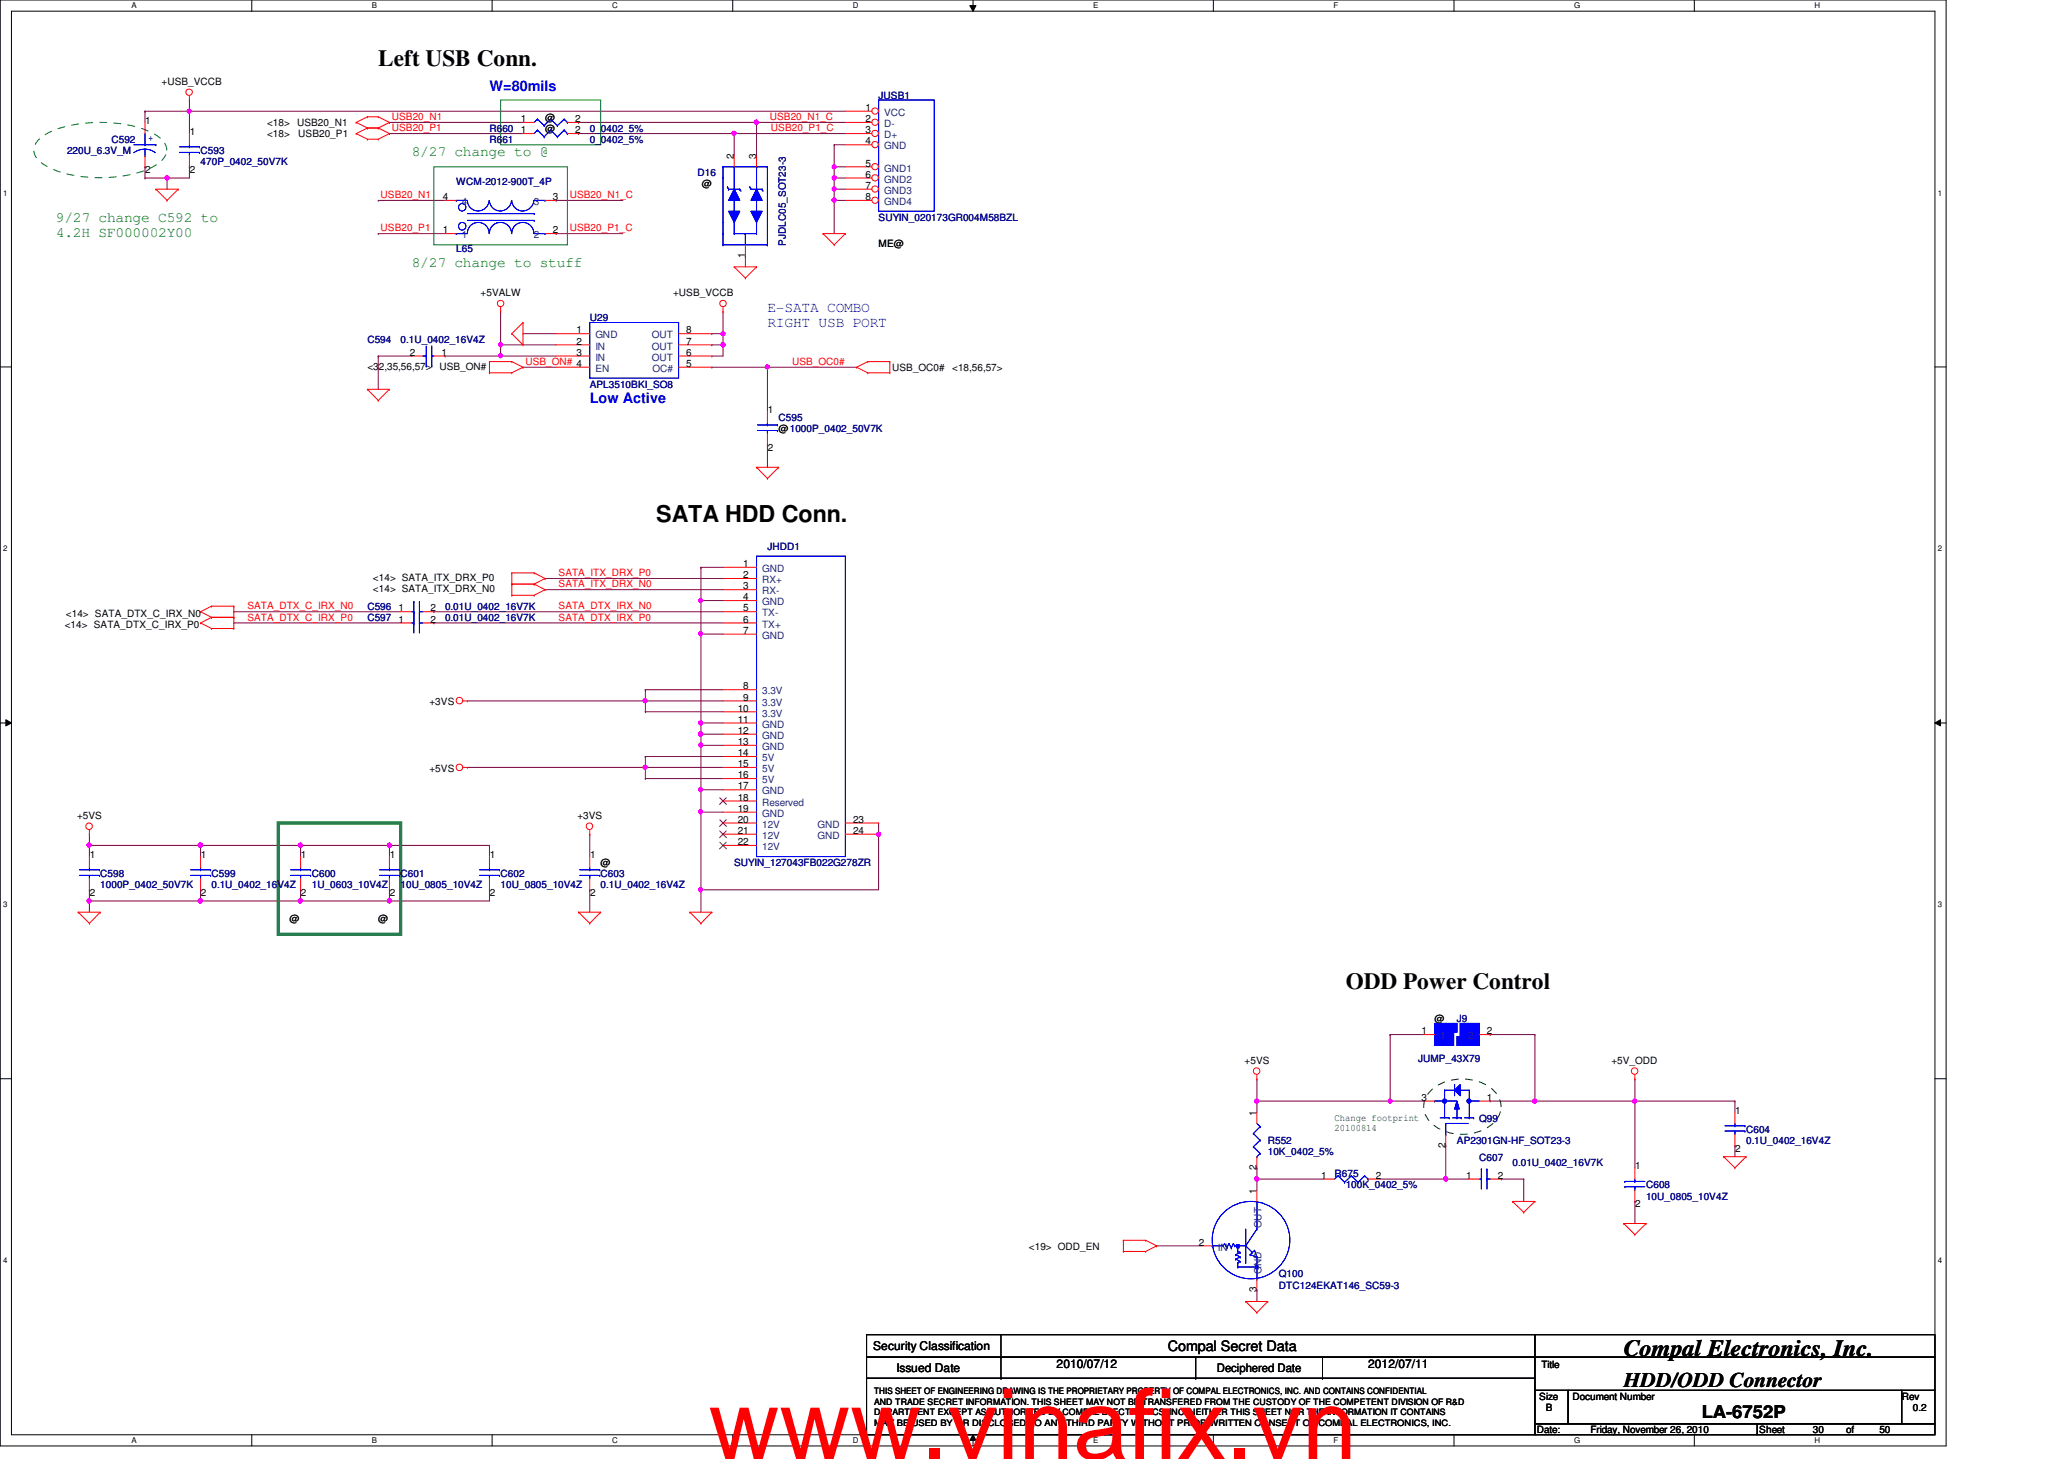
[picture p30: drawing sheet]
<svg xmlns="http://www.w3.org/2000/svg" width="297mm" height="210mm" viewBox="0 0 297 210" stroke-linecap="round" stroke-linejoin="round" font-family="sans-serif">
<defs><g id="words">
<text font-size="14.1" fill="#f00" x="102" y="209.9">www.vinafix.vn</text>
<g font-size="3.3">
<text x="54.4" y="9.5">Left USB Conn.</text>
<text x="94.4" y="75.1">SATA HDD Conn.</text>
<text x="193.7" y="142.3">ODD Power Control</text>
<text x="233.7" y="195.1">Compal Electronics, Inc.</text>
</g>
<text font-size="3" x="233.7" y="199.6">HDD/ODD Connector</text>
<text font-size="2.5" x="244.9" y="204">LA-6752P</text>
<g font-size="2.1" fill="#00f">
<text x="70.4" y="13.1">W=80mils</text>
<text x="110.4" y="44.8">E-SATA COMBO</text>
<text x="110.4" y="47">RIGHT USB PORT</text>
<text x="84.9" y="57.9">Low Active</text>
</g>
<g font-size="2.1" fill="#008000">
<text x="59.3" y="22.4">8/27 change to @</text>
<text x="8" y="32">9/27 change C592 to</text>
<text x="8" y="34.2">4.2H SF000002Y00</text>
<text x="59.3" y="38.4">8/27 change to stuff</text>
</g>
<text font-size="2.1" x="168.1" y="194.4">Compal Secret Data</text>
<g font-size="1.7">
<text x="125.7" y="194.3">Security Classification</text>
<text x="129" y="197.3">Issued Date</text>
<text x="152.1" y="196.8">2010/07/12</text>
<text x="175.1" y="197.4">Deciphered Date</text>
<text x="196.9" y="196.8">2012/07/11</text>
</g>
<g font-size="1.4">
<text x="20.9" y="17.8">1</text>
<text x="23.2" y="12.2">+USB_VCCB</text>
<text x="75" y="17.6">1</text>
<text x="78.4" y="17.4">@</text>
<text x="82.8" y="17.6">2</text>
<text x="124.5" y="16">1</text>
<text x="124.5" y="17.6">2</text>
<text x="27.3" y="19.4">1</text>
<text x="38.4" y="19.8">&lt;18&gt;</text>
<text x="38.4" y="18.2">&lt;18&gt;</text>
<text x="42.8" y="18.2">USB20_N1</text>
<text x="42.9" y="19.8">USB20_P1</text>
<text x="75" y="19.2">1</text>
<text x="78.4" y="19">@</text>
<text x="82.8" y="19.2">2</text>
<text x="105.6" y="22.9" transform="rotate(-90 105.6 22.9)">2</text>
<text x="108.8" y="22.9" transform="rotate(-90 108.8 22.9)">3</text>
<text x="124.5" y="19.2">3</text>
<text x="124.5" y="20.8">4</text>
<text x="124.5" y="24">5</text>
<text x="20.9" y="24.8">2</text>
<text x="27.3" y="24.8">2</text>
<text x="63.8" y="28.8">4</text>
<text x="79.5" y="28.8">3</text>
<text x="101" y="27">@</text>
<text x="124.5" y="25.6">6</text>
<text x="124.5" y="27.2">7</text>
<text x="124.5" y="28.8">8</text>
<text x="63.8" y="33.6">1</text>
<text x="79.5" y="33.6">2</text>
<text x="126.4" y="35.6">ME@</text>
<text x="107.2" y="37.1" transform="rotate(-90 107.2 37.1)">1</text>
<text x="69.2" y="42.6">+5VALW</text>
<text x="83" y="48">1</text>
<text x="96.9" y="42.6">+USB_VCCB</text>
<text x="98.8" y="48">8</text>
<text x="52.9" y="53.2">&lt;32,35,56,57&gt;</text>
<text x="59" y="51.2">2</text>
<text x="63.2" y="53.2">USB_ON#</text>
<text x="63.5" y="51.2">1</text>
<text x="83" y="49.6">2</text>
<text x="83" y="51.2">3</text>
<text x="98.8" y="52.8">5</text>
<text x="98.8" y="51.2">6</text>
<text x="98.8" y="49.6">7</text>
<text x="128.4" y="53.4">USB_OC0#</text>
<text x="137" y="53.4">&lt;18,56,57&gt;</text>
<text x="110.5" y="59.4">1</text>
<text x="110.5" y="64.9">2</text>
<text x="112.1" y="62.2">@1000P_0402_50V7K</text>
<text x="53.7" y="83.6">&lt;14&gt; SATA_ITX_DRX_P0</text>
<text x="107" y="81.6">1</text>
<text x="107" y="83.2">2</text>
<text x="9.5" y="88.7">&lt;14&gt; SATA_DTX_C_IRX_N0</text>
<text x="53.7" y="85.2">&lt;14&gt; SATA_ITX_DRX_N0</text>
<text x="57.4" y="89.6">1</text>
<text x="57.4" y="88">1</text>
<text x="62" y="89.6">2</text>
<text x="62" y="88">2</text>
<text x="107" y="84.8">3</text>
<text x="107" y="86.4">4</text>
<text x="107" y="88">5</text>
<text x="107" y="89.6">6</text>
<text x="9.3" y="90.3">&lt;14&gt; SATA_DTX_C_IRX_P0</text>
<text x="107" y="91.2">7</text>
<text x="61.8" y="101.4">+3VS</text>
<text x="107" y="99.2">8</text>
<text x="107" y="100.8">9</text>
<text x="106.2" y="102.4">10</text>
<text x="106.2" y="104">11</text>
<text x="106.2" y="105.6">12</text>
<text x="106.2" y="107.2">13</text>
<text x="61.8" y="111">+5VS</text>
<text x="106.2" y="108.8">14</text>
<text x="106.2" y="110.4">15</text>
<text x="106.2" y="112">16</text>
<text x="106.2" y="113.6">17</text>
<text x="11.1" y="117.9">+5VS</text>
<text x="83.1" y="117.9">+3VS</text>
<text x="106.2" y="115.2">18</text>
<text x="106.2" y="116.8">19</text>
<text x="106.2" y="118.4">20</text>
<text x="106.2" y="120">21</text>
<text x="122.8" y="118.4">23</text>
<text x="122.8" y="120">24</text>
<text x="12.9" y="123.4">1</text>
<text x="28.9" y="123.4">1</text>
<text x="43.3" y="123.4">1</text>
<text x="56.1" y="123.4">1</text>
<text x="70.5" y="123.4">1</text>
<text x="84.9" y="123.4">1</text>
<text x="86.4" y="124.6">@</text>
<text x="106.2" y="121.6">22</text>
<text x="12.9" y="128.9">2</text>
<text x="28.9" y="128.9">2</text>
<text x="43.3" y="128.9">2</text>
<text x="56.1" y="128.9">2</text>
<text x="70.5" y="128.9">2</text>
<text x="84.9" y="128.9">2</text>
<text x="41.7" y="132.6">@</text>
<text x="54.4" y="132.6">@</text>
<text x="204.6" y="148.8">1</text>
<text x="206.5" y="147">@</text>
<text x="214" y="148.8">2</text>
<text x="179.1" y="153.1">+5VS</text>
<text x="231.9" y="153.1">+5V_ODD</text>
<text x="180.8" y="160.5" transform="rotate(-90 180.8 160.5)">1</text>
<text x="204.6" y="158.4">3</text>
<text x="214" y="158.4">1</text>
<text x="249.7" y="160.2">1</text>
<text x="208" y="165.1" transform="rotate(-90 208 165.1)">2</text>
<text x="249.7" y="165.7">2</text>
<text x="180.8" y="171.7" transform="rotate(-90 180.8 171.7)">1</text>
<text x="180.8" y="168.3" transform="rotate(-90 180.8 168.3)">2</text>
<text x="190.2" y="169.6">1</text>
<text x="198" y="169.6">2</text>
<text x="211" y="169.6">1</text>
<text x="215.6" y="169.6">2</text>
<text x="235.3" y="168.2">1</text>
<text x="235.3" y="173.7">2</text>
<text x="148.1" y="179.8">&lt;19&gt; ODD_EN</text>
<text x="172.5" y="179.2">2</text>
<text x="180.8" y="185.9" transform="rotate(-90 180.8 185.9)">3</text>
<text x="221.8" y="196.8">Title</text>
<text x="221.5" y="201.4">Size</text>
<text x="222.5" y="203">B</text>
<text x="226.3" y="201.4">Document Number</text>
<text x="273.7" y="201.4">Rev</text>
<text x="275.3" y="203">0.2</text>
<text x="221.2" y="206.2">Date:</text>
<text x="228.9" y="206.2">Friday, November 26, 2010</text>
<text x="253.2" y="206.2">Sheet</text>
<text x="260.9" y="206.2">30</text>
<text x="265.7" y="206.2">of</text>
<text x="270.5" y="206.2">50</text>
</g>
<g font-size="1.4" fill="#f00">
<text x="56.4" y="17.3">USB20_N1</text>
<text x="110.8" y="17.3">USB20_N1_C</text>
<text x="56.4" y="18.9">USB20_P1</text>
<text x="111" y="18.9">USB20_P1_C</text>
<text x="54.8" y="28.5">USB20_N1</text>
<text x="82" y="28.5">USB20_N1_C</text>
<text x="54.8" y="33.3">USB20_P1</text>
<text x="82" y="33.3">USB20_P1_C</text>
<text x="75.6" y="52.5">USB_ON# 4</text>
<text x="114" y="52.5">USB_OC0#</text>
<text x="80.4" y="82.9">SATA_ITX_DRX_P0</text>
<text x="35.6" y="89.3">SATA_DTX_C_IRX_P0</text>
<text x="35.6" y="87.7">SATA_DTX_C_IRX_N0</text>
<text x="80.4" y="84.5">SATA_ITX_DRX_N0</text>
<text x="80.4" y="87.7">SATA_DTX_IRX_N0</text>
<text x="80.4" y="89.3">SATA_DTX_IRX_P0</text>
</g>
<g font-size="1.4" fill="#000080">
<text x="126.4" y="14.2">JUSB1</text>
<text x="9.6" y="22.2">220U_6.3V_M</text>
<text x="16" y="20.6">C592</text>
<text x="28.9" y="22.2">C593</text>
<text x="28.9" y="23.7">470P_0402_50V7K</text>
<text x="70.4" y="20.6">R661</text>
<text x="70.4" y="19">R660</text>
<text x="84.9" y="20.6">0_0402_5%</text>
<text x="84.9" y="19">0_0402_5%</text>
<text x="65.7" y="26.6">WCM-2012-900T_4P</text>
<text x="100.4" y="25.4">D16</text>
<text x="113.1" y="35.4" transform="rotate(-90 113.1 35.4)">PJDLC05_SOT23-3</text>
<text x="126.4" y="31.7">SUYIN_020173GR004M58BZL</text>
<text x="65.7" y="36.2">L65</text>
<text x="84.9" y="46.2">U29</text>
<text x="52.9" y="49.4">C594</text>
<text x="57.7" y="49.4">0.1U_0402_16V4Z</text>
<text x="84.9" y="55.8">APL3510BKI_SO8</text>
<text x="112.1" y="60.6">C595</text>
<text x="110.4" y="79.1">JHDD1</text>
<text x="52.9" y="89.4">C597</text>
<text x="52.9" y="87.8">C596</text>
<text x="64" y="89.4">0.01U_0402_16V7K</text>
<text x="64" y="87.8">0.01U_0402_16V7K</text>
<text x="105.7" y="124.6">SUYIN_127043FB022G278ZR</text>
<text x="14.4" y="126.2">C598</text>
<text x="14.4" y="127.8">1000P_0402_50V7K</text>
<text x="30.4" y="126.2">C599</text>
<text x="30.4" y="127.8">0.1U_0402_16V4Z</text>
<text x="44.9" y="126.2">C600</text>
<text x="44.9" y="127.8">1U_0603_10V4Z</text>
<text x="57.7" y="126.2">C601</text>
<text x="57.7" y="127.8">10U_0805_10V4Z</text>
<text x="72" y="126.2">C602</text>
<text x="72" y="127.8">10U_0805_10V4Z</text>
<text x="86.4" y="126.2">C603</text>
<text x="86.4" y="127.8">0.1U_0402_16V4Z</text>
<text x="209.7" y="147">J9</text>
<text x="204.1" y="152.7">JUMP_43X79</text>
<text x="212.9" y="161.4">Q99</text>
<text x="182.5" y="164.6">R552</text>
<text x="182.5" y="166.2">10K_0402_5%</text>
<text x="209.7" y="164.6">AP2301GN-HF_SOT23-3</text>
<text x="212.9" y="167">C607</text>
<text x="217.7" y="167.8">0.01U_0402_16V7K</text>
<text x="251.3" y="163">C604</text>
<text x="251.3" y="164.6">0.1U_0402_16V4Z</text>
<text x="192.1" y="169.4">R675</text>
<text x="193.7" y="171">100K_0402_5%</text>
<text x="236.9" y="171">C608</text>
<text x="236.9" y="172.6">10U_0805_10V4Z</text>
<text x="184.1" y="183.8">Q100</text>
<text x="184.1" y="185.4">DTC124EKAT146_SC59-3</text>
</g>
<g font-size="1.4" fill="#004080">
<text x="127.3" y="16.7">VCC</text>
<text x="127.3" y="18.3">D-</text>
<text x="127.3" y="19.9">D+</text>
<text x="127.3" y="21.5">GND</text>
<text x="66.5" y="29.5">4</text>
<text x="76.8" y="29.5">3</text>
<text x="127.3" y="24.7">GND1</text>
<text x="127.3" y="26.3">GND2</text>
<text x="127.3" y="27.9">GND3</text>
<text x="127.3" y="29.5">GND4</text>
<text x="66.5" y="34.3">1</text>
<text x="76.8" y="34.3">2</text>
<text x="85.7" y="48.7">GND</text>
<text x="85.7" y="50.3">IN</text>
<text x="85.7" y="51.9">IN</text>
<text x="85.7" y="53.5">EN</text>
<text x="93.8" y="51.9">OUT</text>
<text x="93.8" y="48.7">OUT</text>
<text x="93.8" y="50.3">OUT</text>
<text x="93.9" y="53.5">OC#</text>
<text x="109.7" y="82.3">GND</text>
<text x="109.7" y="83.9">RX+</text>
<text x="109.7" y="85.5">RX-</text>
<text x="109.7" y="87.1">GND</text>
<text x="109.7" y="88.7">TX-</text>
<text x="109.7" y="90.3">TX+</text>
<text x="109.7" y="91.9">GND</text>
<text x="109.7" y="99.9">3.3V</text>
<text x="109.7" y="101.5">3.3V</text>
<text x="109.7" y="103.1">3.3V</text>
<text x="109.7" y="104.7">GND</text>
<text x="109.7" y="106.3">GND</text>
<text x="109.7" y="107.9">GND</text>
<text x="109.7" y="109.5">5V</text>
<text x="109.7" y="111.1">5V</text>
<text x="109.7" y="112.7">5V</text>
<text x="109.7" y="114.3">GND</text>
<text x="109.7" y="115.9">Reserved</text>
<text x="109.7" y="117.5">GND</text>
<text x="109.7" y="119.1">12V</text>
<text x="117.6" y="119.1">GND</text>
<text x="109.7" y="120.7">12V</text>
<text x="109.7" y="122.3">12V</text>
<text x="117.6" y="120.7">GND</text>
<text x="207.3" y="149.5">1</text>
<text x="211.3" y="149.5">2</text>
<text x="175.3" y="179.9">IN</text>
<text x="181.6" y="176.7" transform="rotate(-90 181.6 176.7)">OUT</text>
<text x="181.6" y="183.2" transform="rotate(-90 181.6 183.2)">GND</text>
</g>
<text font-size="1.4" fill="#00f" x="21.3" y="20.2">+</text>
<g font-size="1.4" fill="#004000">
<text x="192.1" y="161.2">Change footprint</text>
<text x="192.1" y="162.8">20100814</text>
</g>
<g font-size="1.3">
<text x="125.8" y="203.6">DEPARTMENT EXCEPT AS AUTHORIZED BY COMPAL ELECTRONICS, INC. NEITHER THIS SHEET NOR THE INFORMATION IT CONTAINS</text>
<text x="125.8" y="200.6">THIS SHEET OF ENGINEERING DRAWING IS THE PROPRIETARY PROPERTY OF COMPAL ELECTRONICS, INC. AND CONTAINS CONFIDENTIAL</text>
<text x="125.8" y="202.1">AND TRADE SECRET INFORMATION. THIS SHEET MAY NOT BE TRANSFERED FROM THE CUSTODY OF THE COMPETENT DIVISION OF R&amp;D</text>
<text x="125.8" y="205.1">MAY BE USED BY OR DISCLOSED TO ANY THIRD PARTY WITHOUT PRIOR WRITTEN CONSENT OF COMPAL ELECTRONICS, INC.</text>
</g>
<g font-size="1.1">
<text x="18.9" y="1.1">A</text>
<text x="53.5" y="1.1">B</text>
<text x="88.1" y="1.1">C</text>
<text x="122.7" y="1.1">D</text>
<text x="157.3" y="1.1">E</text>
<text x="191.9" y="1.1">F</text>
<text x="226.5" y="1.1">G</text>
<text x="261.1" y="1.1">H</text>
<text x=".5" y="28.2">1</text>
<text x="278.9" y="28.2">1</text>
<text x=".5" y="79.3">2</text>
<text x="278.9" y="79.3">2</text>
<text x=".5" y="130.6">3</text>
<text x="278.9" y="130.6">3</text>
<text x=".5" y="181.7">4</text>
<text x="278.9" y="181.7">4</text>
<text x="18.9" y="207.6">A</text>
<text x="53.5" y="207.6">B</text>
<text x="88.1" y="207.6">C</text>
<text x="122.7" y="207.6">D</text>
<text x="157.3" y="207.6">E</text>
<text x="191.9" y="207.6">F</text>
<text x="226.5" y="207.6">G</text>
<text x="261.1" y="207.6">H</text>
</g>
</g></defs>
<path d="M0 0h280.1v208h-280.1zM1.6 1.6h276.9v204.8h-276.9z" fill="none" stroke="#000" stroke-width=".14"/>
<g fill="#fff">
<path d="M18.9 .2h.7v1.2h-.7z"/>
<path d="M18.9 206.6h.7v1.2h-.7z"/>
</g>
<path d="M36.2 0v1.6M36.2 206.4v1.6" fill="none" stroke="#000" stroke-width=".14"/>
<g fill="#fff">
<path d="M53.5 .2h.7v1.2h-.7z"/>
<path d="M53.5 206.6h.7v1.2h-.7z"/>
</g>
<path d="M70.8 0v1.6M70.8 206.4v1.6" fill="none" stroke="#000" stroke-width=".14"/>
<g fill="#fff">
<path d="M88.1 .2h.8v1.2h-.8z"/>
<path d="M88.1 206.6h.8v1.2h-.8z"/>
</g>
<path d="M105.4 0v1.6M105.4 206.4v1.6" fill="none" stroke="#000" stroke-width=".14"/>
<g fill="#fff">
<path d="M122.7 .2h.8v1.2h-.8z"/>
<path d="M122.7 206.6h.8v1.2h-.8z"/>
</g>
<path d="M139.6 .8h.9l-.5 .8zM140 0v1.6M140 206.4l.5 .8h-.9zM140 206.4v1.6" fill="none" stroke="#000" stroke-width=".14"/>
<path d="M139.6 .8h.9l-.5 .8zM140 206.4l.5 .8h-.9z" fill="#000"/>
<g fill="#fff">
<path d="M157.3 .2h.7v1.2h-.7z"/>
<path d="M157.3 206.6h.7v1.2h-.7z"/>
</g>
<path d="M174.6 0v1.6M174.6 206.4v1.6" fill="none" stroke="#000" stroke-width=".14"/>
<g fill="#fff">
<path d="M191.9 .2h.6v1.2h-.6z"/>
<path d="M191.9 206.6h.6v1.2h-.6z"/>
</g>
<path d="M209.2 0v1.6M209.2 206.4v1.6" fill="none" stroke="#000" stroke-width=".14"/>
<g fill="#fff">
<path d="M226.5 .2h.8v1.2h-.8z"/>
<path d="M226.5 206.6h.8v1.2h-.8z"/>
</g>
<path d="M243.8 0v1.6M243.8 206.4v1.6" fill="none" stroke="#000" stroke-width=".14"/>
<g fill="#fff">
<path d="M261.1 .2h.8v1.2h-.8z"/>
<path d="M261.1 206.6h.8v1.2h-.8z"/>
<path d="M.5 27.2h.6v1.2h-.6z"/>
<path d="M278.9 27.2h.6v1.2h-.6z"/>
<path d="M.5 78.4h.6v1.1h-.6z"/>
<path d="M278.9 78.4h.6v1.1h-.6z"/>
</g>
<path d="M0 52.8h1.6M278.5 52.8h1.6" fill="none" stroke="#000" stroke-width=".14"/>
<g fill="#fff">
<path d="M.5 129.6h.6v1.2h-.6z"/>
<path d="M278.9 129.6h.6v1.2h-.6z"/>
</g>
<path d="M0 104h1.6M.8 103.5l.8 .5-.8 .4zM278.5 104l.8-.5v.9zM278.5 104h1.6" fill="none" stroke="#000" stroke-width=".14"/>
<path d="M.8 103.5l.8 .5-.8 .4zM278.5 104l.8-.5v.9z" fill="#000"/>
<g fill="#fff">
<path d="M.5 180.8h.6v1.1h-.6z"/>
<path d="M278.9 180.8h.6v1.1h-.6z"/>
</g>
<path d="M0 155.2h1.6M278.5 155.2h1.6" fill="none" stroke="#000" stroke-width=".14"/>
<path d="M33.7 89.6h.1M33.7 89.6h24M78.4 84.8h.1M78.4 84.8h25.7M12.9 120h.1M12.9 120v1.6M28.9 128h.1M28.9 128v1.6M43.3 129.6h.1M43.3 129.6h12.7" fill="none" stroke="#800040" stroke-width=".14"/>
<circle cx="56" cy="129.6" r=".31" fill="#f0f"/>
<circle cx="56" cy="129.6" r=".31" fill="none" stroke="#f0f" stroke-width=".14"/>
<circle cx="43.2" cy="129.6" r=".31" fill="#f0f"/>
<circle cx="43.2" cy="129.6" r=".31" fill="none" stroke="#f0f" stroke-width=".14"/>
<g fill="none" stroke="#800040" stroke-width=".14">
<path d="M33.7 88h.1M33.7 88h24M62.4 88h.1M62.4 89.6h.1M62.4 88h41.7M62.4 89.6h41.7M78.4 83.2h.1M78.4 83.2h25.7M100.9 81.6h.1M100.9 81.6v4.8M12.9 129.6h.1M12.9 129.6v1.6"/>
<path d="M28.9 121.6h.1M28.9 121.6v1.6M28.9 121.6h14.4M84.9 128h.1M84.9 120h.1M84.9 120v3.2M84.9 128v3.2"/>
</g>
<circle cx="28.8" cy="121.6" r=".31" fill="#f0f"/>
<circle cx="28.8" cy="121.6" r=".31" fill="none" stroke="#f0f" stroke-width=".14"/>
<path d="M100.9 81.6h.1M100.9 81.6h3.2M12.9 121.6h.1M12.9 128h.1M12.9 121.6v1.6M12.9 128v1.6M43.3 121.6h.1M43.3 121.6v1.6M43.3 121.6h12.7M56 128h.1M56 128v1.6" fill="none" stroke="#800040" stroke-width=".14"/>
<circle cx="56" cy="121.6" r=".31" fill="#f0f"/>
<circle cx="56" cy="121.6" r=".31" fill="none" stroke="#f0f" stroke-width=".14"/>
<circle cx="43.2" cy="121.6" r=".31" fill="#f0f"/>
<circle cx="43.2" cy="121.6" r=".31" fill="none" stroke="#f0f" stroke-width=".14"/>
<g fill="none" stroke="#800040" stroke-width=".14">
<path d="M100.9 86.4h.1M100.9 86.4h3.2M28.9 129.6h.1M43.3 128h.1M43.3 128v1.6h-14.4M56 121.6h.1M56 129.6h.1M56 121.6v1.6M56 121.6h14.4M70.4 128h.1M70.4 128v1.6h-14.4M100.9 128h.1"/>
<path d="M100.9 128v3.2"/>
</g>
<circle cx="28.8" cy="129.6" r=".31" fill="#f0f"/>
<circle cx="28.8" cy="129.6" r=".31" fill="none" stroke="#f0f" stroke-width=".14"/>
<path d="M12.9 129.6h.1M12.9 129.6h16" fill="none" stroke="#800040" stroke-width=".14"/>
<circle cx="28.8" cy="129.6" r=".31" fill="#f0f"/>
<circle cx="28.8" cy="129.6" r=".31" fill="none" stroke="#f0f" stroke-width=".14"/>
<circle cx="12.8" cy="129.6" r=".31" fill="#f0f"/>
<circle cx="12.8" cy="129.6" r=".31" fill="none" stroke="#f0f" stroke-width=".14"/>
<path d="M12.9 121.6h.1M12.9 121.6h16M70.4 121.6h.1M70.4 121.6v1.6" fill="none" stroke="#800040" stroke-width=".14"/>
<circle cx="28.8" cy="121.6" r=".31" fill="#f0f"/>
<circle cx="28.8" cy="121.6" r=".31" fill="none" stroke="#f0f" stroke-width=".14"/>
<circle cx="12.8" cy="121.6" r=".31" fill="#f0f"/>
<circle cx="12.8" cy="121.6" r=".31" fill="none" stroke="#f0f" stroke-width=".14"/>
<path d="M208.1 169.6h.1M208.1 169.6h3.2" fill="none" stroke="#800040" stroke-width=".14"/>
<circle cx="208.1" cy="169.6" r=".31" fill="#f0f"/>
<circle cx="208.1" cy="169.6" r=".31" fill="none" stroke="#f0f" stroke-width=".14"/>
<path d="M220.9 158.4h.1M220.9 158.4h14.4M235.3 155.2h.1M235.3 158.4h.1M235.3 155.2v12.8M216.1 169.6h.1M216.1 169.6h3.2M219.3 169.6h.1M219.3 169.6v3.2M249.7 164.8h.1M249.7 164.8v1.6" fill="none" stroke="#800040" stroke-width=".14"/>
<circle cx="220.9" cy="158.4" r=".3" fill="#f0f"/>
<circle cx="220.9" cy="158.4" r=".3" fill="none" stroke="#f0f" stroke-width=".14"/>
<path d="M180.9 158.4h.1M180.9 158.4v1.6M200.1 158.4h.1M200.1 158.4h4.8" fill="none" stroke="#800040" stroke-width=".14"/>
<circle cx="200.1" cy="158.4" r=".3" fill="#f0f"/>
<circle cx="200.1" cy="158.4" r=".3" fill="none" stroke="#f0f" stroke-width=".14"/>
<path d="M180.9 155.2h.1M180.9 155.2v3.2M235.3 158.4h.1M235.3 158.4h14.4M166.5 179.2h.1M166.5 179.2h6.4M208.1 164.8h.1M208.1 164.8v4.8M180.9 185.6h.1M180.9 185.6v1.6" fill="none" stroke="#800040" stroke-width=".14"/>
<circle cx="235.2" cy="158.4" r=".3" fill="#f0f"/>
<circle cx="235.2" cy="158.4" r=".3" fill="none" stroke="#f0f" stroke-width=".14"/>
<path d="M180.9 169.6h.1M180.9 169.6v1.6" fill="none" stroke="#800040" stroke-width=".14"/>
<circle cx="180.8" cy="169.6" r=".31" fill="#f0f"/>
<circle cx="180.8" cy="169.6" r=".31" fill="none" stroke="#f0f" stroke-width=".14"/>
<g fill="none" stroke="#800040" stroke-width=".14">
<path d="M180.9 158.4h.1M200.1 148.8h.1M200.1 148.8h4.8M200.1 148.8v9.6h-19.2M214.5 148.8h.1M214.5 158.4h.1M214.5 148.8h6.4M220.9 148.8h.1M220.9 148.8v9.6h-6.4M249.7 158.4h.1M249.7 158.4v1.6M235.3 172.8h.1"/>
<path d="M235.3 172.8v3.2"/>
</g>
<circle cx="180.8" cy="158.4" r=".3" fill="#f0f"/>
<circle cx="180.8" cy="158.4" r=".3" fill="none" stroke="#f0f" stroke-width=".14"/>
<path d="M100.9 91.2h.1M100.9 91.2h3.2M100.9 91.2v12.8" fill="none" stroke="#800040" stroke-width=".14"/>
<circle cx="100.8" cy="91.2" r=".3" fill="#f0f"/>
<circle cx="100.8" cy="91.2" r=".3" fill="none" stroke="#f0f" stroke-width=".14"/>
<path d="M126.4 120h.1M126.4 120v8" fill="none" stroke="#800040" stroke-width=".14"/>
<circle cx="126.4" cy="120" r=".3" fill="#f0f"/>
<circle cx="126.4" cy="120" r=".3" fill="none" stroke="#f0f" stroke-width=".14"/>
<path d="M100.9 128h.1M100.9 128h25.5" fill="none" stroke="#800040" stroke-width=".14"/>
<circle cx="100.8" cy="128" r=".3" fill="#f0f"/>
<circle cx="100.8" cy="128" r=".3" fill="none" stroke="#f0f" stroke-width=".14"/>
<path d="M92.9 108.8h.1M92.9 108.8v1.6M100.9 104h.1M100.9 105.6h.1M100.9 104h3.2M100.9 105.6v1.6" fill="none" stroke="#800040" stroke-width=".14"/>
<circle cx="100.8" cy="105.6" r=".31" fill="#f0f"/>
<circle cx="100.8" cy="105.6" r=".31" fill="none" stroke="#f0f" stroke-width=".14"/>
<path d="M100.9 116.8h.1M100.9 113.6h.1M100.9 116.8h3.2M100.9 113.6v3.2" fill="none" stroke="#800040" stroke-width=".14"/>
<circle cx="100.8" cy="113.6" r=".31" fill="#f0f"/>
<circle cx="100.8" cy="113.6" r=".31" fill="none" stroke="#f0f" stroke-width=".14"/>
<path d="M92.9 99.2h.1M92.9 99.2v1.6M92.9 99.2h11.2M92.9 108.8h.1M92.9 108.8h11.2M100.9 113.6h.1M100.9 107.2h.1M100.9 104h.1M100.9 113.6h3.2M100.9 104v1.6M100.9 107.2v6.4" fill="none" stroke="#800040" stroke-width=".14"/>
<circle cx="100.8" cy="105.6" r=".31" fill="#f0f"/>
<circle cx="100.8" cy="105.6" r=".31" fill="none" stroke="#f0f" stroke-width=".14"/>
<circle cx="100.8" cy="104" r=".3" fill="#f0f"/>
<circle cx="100.8" cy="104" r=".3" fill="none" stroke="#f0f" stroke-width=".14"/>
<path d="M100.9 105.6h.1M100.9 107.2h.1M100.9 105.6h3.2M100.9 107.2h3.2" fill="none" stroke="#800040" stroke-width=".14"/>
<circle cx="100.8" cy="107.2" r=".3" fill="#f0f"/>
<circle cx="100.8" cy="107.2" r=".3" fill="none" stroke="#f0f" stroke-width=".14"/>
<path d="M92.9 110.4h.1M92.9 102.4h.1M92.9 110.4v1.6M92.9 102.4h11.2M92.9 110.4h11.2" fill="none" stroke="#800040" stroke-width=".14"/>
<circle cx="92.8" cy="110.4" r=".3" fill="#f0f"/>
<circle cx="92.8" cy="110.4" r=".3" fill="none" stroke="#f0f" stroke-width=".14"/>
<path d="M92.9 100.8h.1M92.9 100.8h11.2" fill="none" stroke="#800040" stroke-width=".14"/>
<circle cx="92.8" cy="100.8" r=".3" fill="#f0f"/>
<circle cx="92.8" cy="100.8" r=".3" fill="none" stroke="#f0f" stroke-width=".14"/>
<path d="M92.9 100.8h.1M92.9 112h.1M92.9 100.8v1.6M92.9 112h11.2M100.9 116.8h.1M100.9 116.8v11.2" fill="none" stroke="#800040" stroke-width=".14"/>
<circle cx="100.8" cy="116.8" r=".3" fill="#f0f"/>
<circle cx="100.8" cy="116.8" r=".3" fill="none" stroke="#f0f" stroke-width=".14"/>
<path d="M100.9 86.4h.1M100.9 86.4v4.8" fill="none" stroke="#800040" stroke-width=".14"/>
<circle cx="100.8" cy="86.4" r=".3" fill="#f0f"/>
<circle cx="100.8" cy="86.4" r=".3" fill="none" stroke="#f0f" stroke-width=".14"/>
<path d="M20.9 16h.1M20.9 16v1.6M27.3 24h.1M27.3 24v1.6M120.1 24h.1M120.1 24h1.6M126.4 118.4h.1M126.4 118.4v1.6" fill="none" stroke="#800040" stroke-width=".14"/>
<circle cx="120.1" cy="24" r=".3" fill="#f0f"/>
<circle cx="120.1" cy="24" r=".3" fill="none" stroke="#f0f" stroke-width=".14"/>
<path d="M27.3 16h.1M27.3 14.4h.1M27.3 14.4v4.8M27.3 16h94.4M24 25.6h.1M24 25.6h3.3M120.1 24h.1M120.1 20.8v3.2" fill="none" stroke="#800040" stroke-width=".14"/>
<circle cx="27.2" cy="16" r=".3" fill="#f0f"/>
<circle cx="27.2" cy="16" r=".3" fill="none" stroke="#f0f" stroke-width=".14"/>
<path d="M120.1 27.2h.1M120.1 28.8h.1M120.1 27.2h1.6M120.1 28.8h1.6M120.1 28.8v4.8" fill="none" stroke="#800040" stroke-width=".14"/>
<circle cx="120.1" cy="28.8" r=".3" fill="#f0f"/>
<circle cx="120.1" cy="28.8" r=".3" fill="none" stroke="#f0f" stroke-width=".14"/>
<path d="M20.9 16h.1M20.9 16h6.4M24 25.6h.1M24 25.6v1.6M120.1 20.8h.1M120.1 25.6h.1M120.1 28.8h.1M120.1 20.8h1.6M120.1 25.6h1.6M120.1 27.2v1.6" fill="none" stroke="#800040" stroke-width=".14"/>
<circle cx="120.1" cy="28.8" r=".3" fill="#f0f"/>
<circle cx="120.1" cy="28.8" r=".3" fill="none" stroke="#f0f" stroke-width=".14"/>
<path d="M20.9 24h.1M20.9 25.6h.1M20.9 24v1.6M20.9 25.6h3.1" fill="none" stroke="#800040" stroke-width=".14"/>
<circle cx="24" cy="25.6" r=".31" fill="#f0f"/>
<circle cx="24" cy="25.6" r=".31" fill="none" stroke="#f0f" stroke-width=".14"/>
<path d="M105.7 19.2h.1M105.7 19.2v3.2M105.7 19.2h16M108.9 17.6h.1M108.9 17.6v4.8M107.3 36.8h.1M107.3 36.8v1.6" fill="none" stroke="#800040" stroke-width=".14"/>
<circle cx="105.6" cy="19.2" r=".31" fill="#f0f"/>
<circle cx="105.6" cy="19.2" r=".31" fill="none" stroke="#f0f" stroke-width=".14"/>
<path d="M108.9 17.6h.1M108.9 17.6h12.8M120.1 27.2h.1M120.1 25.6v1.6" fill="none" stroke="#800040" stroke-width=".14"/>
<circle cx="120.1" cy="27.2" r=".3" fill="#f0f"/>
<circle cx="120.1" cy="27.2" r=".3" fill="none" stroke="#f0f" stroke-width=".14"/>
<path d="M110.4 52.8h.1M110.4 52.8v6.4M110.4 52.8h12.9" fill="none" stroke="#800040" stroke-width=".14"/>
<circle cx="110.4" cy="52.8" r=".3" fill="#f0f"/>
<circle cx="110.4" cy="52.8" r=".3" fill="none" stroke="#f0f" stroke-width=".14"/>
<path d="M102.4 48h.1M102.4 51.2h.1M102.4 49.6h.1M102.4 48h1.7M102.4 51.2h1.7M104.1 48h.1M104.1 48v1.6h-1.7" fill="none" stroke="#800040" stroke-width=".14"/>
<circle cx="104.1" cy="48" r=".3" fill="#f0f"/>
<circle cx="104.1" cy="48" r=".3" fill="none" stroke="#f0f" stroke-width=".14"/>
<path d="M72 44.8h.1M72 49.6h.1M72 44.8v4.8M72 49.6h8M75.3 52.8h.1M75.3 52.8h4.7M102.4 52.8h.1M102.4 52.8h8M104.1 44.8h.1M104.1 44.8v3.2M110.4 64h.1M110.4 64v3.2" fill="none" stroke="#800040" stroke-width=".14"/>
<circle cx="72" cy="49.6" r=".31" fill="#f0f"/>
<circle cx="72" cy="49.6" r=".31" fill="none" stroke="#f0f" stroke-width=".14"/>
<path d="M72 51.2h.1M72 51.2h8" fill="none" stroke="#800040" stroke-width=".14"/>
<circle cx="72" cy="51.2" r=".3" fill="#f0f"/>
<circle cx="72" cy="51.2" r=".3" fill="none" stroke="#f0f" stroke-width=".14"/>
<path d="M64 51.2h.1M72 49.6h.1M72 49.6v1.6h-8M75.3 48h.1M75.3 48h4.7M104.1 49.6h.1M104.1 49.6v1.6" fill="none" stroke="#800040" stroke-width=".14"/>
<circle cx="104" cy="49.6" r=".31" fill="#f0f"/>
<circle cx="104" cy="49.6" r=".31" fill="none" stroke="#f0f" stroke-width=".14"/>
<path d="M56 19.2h.1M56 17.6h.1M56 19.2h19.3M56 17.6h19.3M83.3 19.2h.1M83.3 17.6h.1M83.3 19.2h22.4M83.3 17.6h25.6M54.4 51.2h.1M54.4 51.2v4.8M54.4 51.2h4.9" fill="none" stroke="#800040" stroke-width=".14"/>
<circle cx="108.8" cy="17.6" r=".31" fill="#f0f"/>
<circle cx="108.8" cy="17.6" r=".31" fill="none" stroke="#f0f" stroke-width=".14"/>
<path d="M120.1 25.6h.1M120.1 24v1.6" fill="none" stroke="#800040" stroke-width=".14"/>
<circle cx="120" cy="25.6" r=".31" fill="#f0f"/>
<circle cx="120" cy="25.6" r=".31" fill="none" stroke="#f0f" stroke-width=".14"/>
<g fill="none" stroke="#800040" stroke-width=".14">
<path d="M54.4 28.8h.1M54.4 33.6h.1M54.4 28.8h9.6M54.4 33.6h9.6M80 28.8h.1M80 33.6h.1M80 28.8h9.7M80 33.6h9.7M67.3 100.8h25.6M67.3 110.4h25.6M92.9 100.8h.1M92.9 110.4h.1"/>
<path d="M180.9 169.6h.1M180.9 168h.1M180.9 169.6h9.6M180.9 168v1.6M198.5 169.6h9.6M208.1 169.6h.1"/>
</g>
<g fill="none" stroke="#f00" stroke-width=".14">
<path d="M20.9 17.6v1.6M27.3 14.4h.1M27.3 13.8v.6M27.3 19.2v1.6M51.3 19.2h.1M51.3 17.6h.1M51.3 19.2l1.6 .8M51.3 17.6l1.6 .8M52.9 18.4h.1M52.9 16.8h.1M52.9 18.4l-1.6 .8M52.9 18.4h1.5"/>
<path d="M52.9 16.8l-1.6 .8M52.9 16.8h1.5M54.4 18.4h.1M54.4 16.8h.1M54.4 18.4l1.6 .8M54.4 16.8l1.6 .8M56 19.2h.1M56 17.6h.1M56 19.2l-1.6 .8M56 17.6l-1.6 .8M75.3 19.2h1.6M81.7 19.2h1.6"/>
<path d="M20.9 22.4v1.6M22.4 27.2h.1M22.4 27.2h3.3M22.4 27.2l1.6 1.6M24 28.8h.1M25.7 27.2h.1M25.7 27.2l-1.7 1.6M27.3 22.4v1.6M52.9 20h.1M52.9 20h1.5M54.4 20h.1M105.7 38.4h.1"/>
<path d="M105.7 38.4h3.2M105.7 38.4l1.6 1.6M108.9 38.4h.1M108.9 38.4l-1.6 1.6M118.4 33.6h.1M118.4 33.6h3.3M118.4 33.6l1.7 1.6M120.1 35.2h.1M121.7 33.6h.1M121.7 33.6l-1.6 1.6M52.9 56h.1M52.9 56h3.1"/>
<path d="M52.9 56l1.5 1.6M54.4 57.6h.1M56 56h.1M56 56l-1.6 1.6M70.4 52h.1M70.4 53.6h.1M70.4 53.6h3.3M70.4 52h3.3M70.4 52v1.6M72 44.8h.1M72 44.2v.6M73.7 53.6h.1"/>
<path d="M73.7 52h.1M73.7 48h.1M73.7 52l1.6 .8M73.7 48l1.6 1.6M75.3 52.8h.1M75.3 49.6h.1M75.3 46.4h.1M75.3 52.8l-1.6 .8M75.3 46.4v3.2M75.3 46.4l-1.6 1.6M104.1 44.8h.1M104.1 44.2v.6"/>
<path d="M107.3 40h.1M110.4 59.2v1.6M123.3 52.8h.1M123.3 52.8l1.6 .8M124.9 52h.1M124.9 53.6h.1M124.9 53.6h3.2M124.9 52h3.2M124.9 52l-1.6 .8M128.1 52h.1M128.1 53.6h.1M128.1 52v1.6"/>
<path d="M108.9 67.2h.1M108.9 67.2h3.2M108.9 67.2l1.5 1.6M110.4 68.8h.1M110.4 62.4v1.6M112.1 67.2h.1M112.1 67.2l-1.7 1.6M28.9 88h.1M28.9 89.6h.1M28.9 88l1.5 .8M28.9 89.6l1.5 .8M30.4 87.2h.1"/>
<path d="M30.4 88.8h.1M30.4 90.4h.1M30.4 87.2h3.3M30.4 87.2l-1.5 .8M30.4 88.8h3.3M30.4 88.8l-1.5 .8M30.4 90.4h3.3M33.7 88.8h.1M33.7 87.2h.1M33.7 90.4h.1M33.7 87.2v3.2M57.7 89.6h1.6"/>
<path d="M60.9 89.6h1.5M73.7 84h.1M73.7 82.4h.1M73.7 85.6h.1M73.7 82.4h3.2M73.7 84h3.2M73.7 82.4v3.2M73.7 85.6h3.2M76.9 82.4h.1M76.9 84h.1M76.9 85.6h.1M76.9 82.4l1.5 .8"/>
<path d="M76.9 84l1.5 .8M78.4 83.2h.1M78.4 84.8h.1M78.4 83.2l-1.5 .8M78.4 84.8l-1.5 .8M12.9 119.4v.6M66.6 100.8h.7M66.6 110.4h.7M67.3 100.8h.1M67.3 110.4h.1M84.9 119.4v.6M11.3 131.2h.1"/>
<path d="M11.3 131.2h3.1M11.3 131.2l1.6 1.6M12.9 132.8h.1M12.9 120h.1M14.4 131.2h.1M14.4 131.2l-1.5 1.6M83.3 131.2h.1M83.3 131.2h3.1M83.3 131.2l1.6 1.6M84.9 120h.1M84.9 132.8h.1M86.4 131.2h.1"/>
<path d="M86.4 131.2l-1.5 1.6M99.3 131.2h.1M99.3 131.2h3.1M99.3 131.2l1.6 1.6M100.9 132.8h.1M102.4 131.2h.1M102.4 131.2l-1.5 1.6M180.9 155.2h.1M180.9 154.6v.6M235.3 155.2h.1M235.3 154.6v.6M161.7 178.4h.1"/>
<path d="M161.7 178.4h3.2M161.7 178.4v1.6M164.9 178.4h.1M164.9 178.4l1.6 .8M166.5 179.2h.1M166.5 179.2l-1.6 .8M211.3 169.6h1.6M214.5 169.6h1.6M217.7 172.8h.1M217.7 172.8h3.2M217.7 172.8l1.6 1.6M219.3 174.4h.1"/>
<path d="M220.9 172.8h.1M220.9 172.8l-1.6 1.6M233.7 176h.1M233.7 176h3.2M233.7 176l1.6 1.6M235.3 177.6h.1M235.3 168v1.6M235.3 171.2v1.6M236.9 176h.1M236.9 176l-1.6 1.6M248.1 166.4h.1M248.1 166.4h3.2"/>
<path d="M248.1 166.4l1.6 1.6M249.7 168h.1M251.3 166.4h.1M251.3 166.4l-1.6 1.6M161.7 180h.1M161.7 180h3.2M164.9 180h.1M179.3 187.2h.1M179.3 187.2h3.2M179.3 187.2l1.6 1.6M180.9 188.8h.1M182.5 187.2h.1"/>
<path d="M182.5 187.2l-1.6 1.6"/>
<circle cx="27.2" cy="13.3" r=".46"/>
<circle cx="72.1" cy="43.7" r=".46"/>
<circle cx="104.1" cy="43.7" r=".46"/>
<circle cx="12.8" cy="118.9" r=".47"/>
<circle cx="66.1" cy="110.4" r=".47"/>
<circle cx="66.1" cy="100.8" r=".47"/>
<circle cx="84.8" cy="118.9" r=".47"/>
<circle cx="180.8" cy="154.1" r=".47"/>
<circle cx="235.2" cy="154.1" r=".47"/>
</g>
<g fill="none" stroke="#000" stroke-width=".14">
<path d="M124.7 192h96.2v3.2h-96.2zM124.7 195.2h96.2v3.1h-96.2zM124.7 198.3h96.2v8.1h-96.2zM144.1 195.2h.1M144.1 198.3h.1M144.1 192v6.3M172.1 198.3h.1M172.1 195.2v3.1M190.3 198.3h.1M190.3 195.2v3.1M220.9 192h57.6v3.2h-57.6zM220.9 195.2h57.6v4.8h-57.6z"/>
<path d="M220.9 200h4.8v4.9h-4.8zM220.9 204.9h32v1.5h-32zM225.7 200h48v4.9h-48zM252.9 204.9h25.6v1.5h-25.6zM273.7 200h4.8v4.9h-4.8z"/>
</g>
<path d="M5.8 19.9a11.4 11.4 0 0 1 5.9-2.1 19.3 19.3 0 0 1 9.9 1.2 4.1 4.1 0 0 1 2.3 2 2.02 2.02 0 0 1-.8 2.3 11.6 11.6 0 0 1-5.9 2.1 19.1 19.1 0 0 1-10-1.2 4.1 4.1 0 0 1-2.2-2 2.05 2.05 0 0 1 .8-2.3z" fill="none" stroke="#008000" stroke-width=".14" stroke-dasharray="1 1 1 1 1 1 1 1"/>
<path d="M206.2 156.7a7.1 7.1 0 0 1 8.5 0 3.1 3.1 0 0 1 0 5.1 7.1 7.1 0 0 1-8.5 0 3.2 3.2 0 0 1 0-5.1z" fill="none" stroke="#004000" stroke-width=".14" stroke-dasharray="1 1 1 1 1 1 1 1"/>
<path d="M72 14.4h14.4v6.4h-14.4zM62.4 24h19.3v11.2h-19.3z" fill="none" stroke="#008000" stroke-width=".14"/>
<path d="M40 118.4h17.7v16h-17.7z" fill="none" stroke="#008000" stroke-width=".47"/>
<g fill="none" stroke="#00f" stroke-width=".14">
<path d="M20.9 19.2v1.6M77.3 18.7h.1M77.3 18.7l-.4 .5M77.3 18.7l1 1M78.3 19.7h.1M79.2 18.7h.1M79.2 18.7l-.9 1M79.2 18.7l1 1M80.2 19.7h.1M81.2 18.7h.1M81.2 18.7l-1 1M81.2 18.7l.5 .5"/>
<path d="M81.7 19.2h.1M19.3 20.8h3.1M20.9 20.8h.1M20.9 21.5a2.33 2.33 0 0 1 1.4 .5M20.9 21.5h-.1a2.57 2.57 0 0 0-1.5 .5M20.9 22.4h.1M20.9 21.5v.9M22.4 20.8h.1M25.8 21.9h2.9M25.8 21.1h2.9M27.3 21.1h.1M27.3 21.9h.1"/>
<path d="M27.3 20.8v.3M27.3 21.9v.5M28.7 21.9h.1M28.7 21.1h.1M109 61.9h2.9M109 61.1h2.9M110.4 61.1h.1M110.4 61.9h.1M110.4 60.8v.3M110.4 61.9v.5M111.9 61.9h.1M111.9 61.1h.1"/>
<path d="M59.3 89.6h.3M59.6 89.6h.1M59.6 88.2h.1M59.6 88.2v2.9M60.4 88.2h.1M60.4 89.6h.1M60.4 89.6h.5M60.4 88.2v2.9M212.9 169.6h.3M213.2 169.6h.1M213.2 168.2h.1M213.2 168.2v2.9"/>
<path d="M214 168.2h.1M214 169.6h.1M214 169.6h.5M214 168.2v2.9M233.8 170.7h.1M233.8 170h.1M233.8 170.7h2.9M233.8 170h2.9M235.3 170h.1M235.3 170.7h.1M235.3 169.6v.4M235.3 170.7v.5"/>
</g>
<path d="M105.7 27.2l.8 1.6h-1.6z" fill="#00f"/>
<g fill="none" stroke="#00f" stroke-width=".14">
<path d="M104.1 25.6h.1M104.1 24h.1M104.1 25.6v6.4M104.1 24h6.3M104.1 35.2h6.3M105.7 27.2l.8 1.6h-1.6zM105.7 30.4h.1M105.7 27.2h.1M105.7 25.6v1.6M105.7 28.8v1.6M107.3 33.6h.1M107.3 33.6v1.6"/>
<path d="M108.9 27.2h.1M108.9 25.6v1.6M110.4 25.6h.1M110.4 35.2h.1M110.4 25.6v6.4"/>
</g>
<path d="M108.9 27.2l.8 1.6h-1.6z" fill="#00f"/>
<g fill="none" stroke="#00f" stroke-width=".14">
<path d="M104.1 33.6h.1M104.1 32v1.6M104.7 26.9h.1M104.7 26.9l.2 .3M104.9 27.2h.1M104.9 27.2h1.6M106.5 27.2h.1M106.5 27.2l.1 .3M107.9 26.9h.1M107.9 26.9l.2 .3h1.6M108.9 27.2l.8 1.6h-1.6zM108.9 30.4h.1"/>
<path d="M108.9 28.8v1.6M109.7 27.2h.1M109.7 27.2l.1 .3"/>
</g>
<path d="M108.1 30.4h1.6l-.8 1.6z" fill="#00f"/>
<path d="M108.1 30.4h1.6l-.8 1.6z" fill="none" stroke="#00f" stroke-width=".14"/>
<path d="M104.9 30.4h1.6l-.8 1.6z" fill="#00f"/>
<g fill="none" stroke="#00f" stroke-width=".14">
<path d="M104.1 24h.1M104.1 35.2h.1M104.1 24v1.6M104.1 33.6v1.6M104.9 30.4h1.6l-.8 1.6zM105.7 33.6h.1M105.7 24h.1M105.7 33.6h3.2M105.7 24v1.6M105.7 32v1.6M107.3 33.6h.1M108.9 33.6h.1"/>
<path d="M108.9 32h.1M108.9 24h.1M108.9 24v1.6M108.9 32v1.6M110.4 24h.1M110.4 35.2h.1M110.4 24v1.6M110.4 32v3.2"/>
</g>
<path d="M105.7 27.2l.8 1.6h-1.6z" fill="#00f"/>
<g fill="none" stroke="#00f" stroke-width=".14">
<path d="M104.1 25.6h.1M104.1 24h.1M104.1 25.6v6.4M104.1 24h6.3M104.1 35.2h6.3M105.7 27.2l.8 1.6h-1.6zM105.7 30.4h.1M105.7 27.2h.1M105.7 25.6v1.6M105.7 28.8v1.6M107.3 33.6h.1M107.3 33.6v1.6"/>
<path d="M108.9 27.2h.1M108.9 25.6v1.6M110.4 25.6h.1M110.4 35.2h.1M110.4 25.6v6.4"/>
</g>
<path d="M108.9 27.2l.8 1.6h-1.6z" fill="#00f"/>
<g fill="none" stroke="#00f" stroke-width=".14">
<path d="M104.1 33.6h.1M104.1 32v1.6M104.7 26.9h.1M104.7 26.9l.2 .3M104.9 27.2h.1M104.9 27.2h1.6M106.5 27.2h.1M106.5 27.2l.1 .3M107.9 26.9h.1M107.9 26.9l.2 .3h1.6M108.9 27.2l.8 1.6h-1.6zM108.9 30.4h.1"/>
<path d="M108.9 28.8v1.6M109.7 27.2h.1M109.7 27.2l.1 .3"/>
</g>
<path d="M108.1 30.4h1.6l-.8 1.6z" fill="#00f"/>
<path d="M108.1 30.4h1.6l-.8 1.6z" fill="none" stroke="#00f" stroke-width=".14"/>
<path d="M104.9 30.4h1.6l-.8 1.6z" fill="#00f"/>
<g fill="none" stroke="#00f" stroke-width=".14">
<path d="M104.1 24h.1M104.1 35.2h.1M104.1 24v1.6M104.1 33.6v1.6M104.9 30.4h1.6l-.8 1.6zM105.7 33.6h.1M105.7 24h.1M105.7 33.6h3.2M105.7 24v1.6M105.7 32v1.6M107.3 33.6h.1M108.9 33.6h.1"/>
<path d="M108.9 32h.1M108.9 24h.1M108.9 24v1.6M108.9 32v1.6M110.4 24h.1M110.4 35.2h.1M110.4 24v1.6M110.4 32v3.2M11.4 125.9h2.9M11.4 125.1h2.9M12.9 125.1h.1M12.9 125.9h.1"/>
<path d="M12.9 124.8v.3M12.9 125.9v.5M14.3 125.9h.1M14.3 125.1h.1M41.8 125.9h2.9M41.8 125.1h2.9M43.3 125.1h.1M43.3 125.9h.1M43.3 124.8v.3M43.3 125.9v.5M44.7 125.9h.1M44.7 125.1h.1"/>
<path d="M54.6 125.9h2.9M54.6 125.1h2.9M56 125.1h.1M56 125.9h.1M56 124.8v.3M56 125.9v.5M57.5 125.9h.1M57.5 125.1h.1M69 125.9h2.9M69 125.1h2.9M70.4 125.1h.1M70.4 125.9h.1"/>
<path d="M70.4 124.8v.3M70.4 125.9v.5M71.9 125.9h.1M71.9 125.1h.1M83.4 125.9h2.9M83.4 125.1h2.9M84.9 125.1h.1M84.9 125.9h.1M84.9 124.8v.3M84.9 125.9v.5M86.3 125.9h.1M86.3 125.1h.1"/>
<path d="M206.5 158.4h.1M206.5 158.4h3.2M207.9 156.8h.1M207.9 156.8v4M207.9 156.8h1.4M209.3 156h.1M209.3 156v1.6M209.7 159.2v1.6M210.1 156.8h.1M210.1 156.8h1.4v4M211.5 158.4h.1M211.5 158.4h1.4"/>
<path d="M174.5 179.2h.1M174.5 179.2h1.6M176.1 179.2h.1M176.2 178.9h.1M176.2 178.9l.4 .6M176.2 178.9l-.1 .3M176.6 179.5h.1M176.9 178.9h.1M176.9 178.9l.3 .6M176.9 178.9l-.3 .6M177.2 179.5h.1M177.5 178.9h.1"/>
<path d="M177.5 178.9l.2 .3M177.5 178.9l-.3 .6M177.7 179.2h.1M177.7 179.2h1.6M178 179.1h.1M178 179.4h.1M178 179.4h.3M178 179.1h.3M178 179.1v.3M178.1 179.2v.8M178.3 179.4h.1M178.3 179.1h.1"/>
<path d="M178.3 179.1v.3M179.3 179.2h.1M179.3 176.8v4.9M179.3 179.2l.9 1M180.5 179.9h.1M180.5 179.9l.4 .9M180.5 179.9l-.6 .6M180.9 176.8h.1M180.9 172.8v4M180.9 176.8l-1.6 2.4M192.6 169.2h.1M192.6 169.2l-.5 .4"/>
<path d="M192.6 169.2l.9 .9M193.5 170.1h.1M194.5 169.2h.1M194.5 169.2l-1 .9M194.5 169.2l.9 .9M195.4 170.1h.1M196.4 169.2h.1M196.4 169.2l-1 .9M196.4 169.2l.5 .4M196.9 169.6h.1M207.3 160.8h1.3M208.1 161.6h.1"/>
<path d="M208.1 163.2h.1M208.1 161.6h3.2M208.1 161.6v1.6M208.6 160.8h.1M209 160.8h1.3M209.7 160.8h.1M210.3 160.8h.1M210.8 160.8h1.3M211.5 160.8h.1M212.1 160.8h.1M248.2 162.7h2.9M248.2 162h2.9"/>
<path d="M249.7 162h.1M249.7 162.7h.1M249.7 161.6v.4M249.7 162.7v.5M251.1 162.7h.1M251.1 162h.1M177.8 180.5h.1M177.8 181.1h.1M177.8 180.5l.7 .3M177.8 181.1l.7 .4M178.1 180h.1M178.1 181.7h.1"/>
<path d="M178.1 182.3h.1M178.1 181.7v.6M178.1 180l.4 .2M178.1 182.3h2.8M178.5 180.2h.1M178.5 180.8h.1M178.5 181.5h.1M178.5 180.2l-.7 .3M178.5 180.8l-.7 .3M178.5 181.5l-.4 .2M179.3 181.7h.1M179.9 180.5h.1"/>
<path d="M179.9 180.5l1 .3M180.2 180.2h.1M180.7 182.1h.1M180.7 182.4h.1M180.7 182.1v.3M180.7 182.1h.3M180.7 182.4h.3M180.9 184h.1M180.9 182.3h.1M180.9 180.8h.1M180.9 180.8v3.2M181 182.1h.1"/>
<path d="M181 182.4h.1M181 182.1v.3"/>
<circle cx="180" cy="178.4" r="5.6"/>
</g>
<g fill="none" stroke="#f00" stroke-width=".14">
<path d="M105.7 22.4v1.6M107.3 35.2v1.6M108.9 22.4v1.6M12.9 123.2v1.6M12.9 126.4v1.6M43.3 123.2v1.6M43.3 126.4v1.6M56 123.2v1.6M56 126.4v1.6M70.4 123.2v1.6M70.4 126.4v1.6M84.9 123.2v1.6"/>
<path d="M84.9 126.4v1.6M172.9 179.2h1.6M180.9 171.2v1.6M190.5 169.6h1.6M196.9 169.6h1.6M249.7 160v1.6M249.7 163.2v1.6M180.9 184v1.6"/>
</g>
<path d="M209.3 156.8l.8-.8v1.6z" fill="#00f"/>
<path d="M209.3 156.8l.8-.8v1.6z" fill="none" stroke="#00f" stroke-width=".14"/>
<path d="M209.7 158.4l.3 1.2h-.7z" fill="#00f"/>
<path d="M209.7 158.4l.3 1.2h-.7z" fill="none" stroke="#00f" stroke-width=".14"/>
<circle cx="211.4" cy="158.4" r=".3" fill="#00f"/>
<circle cx="211.4" cy="158.4" r=".3" fill="none" stroke="#00f" stroke-width=".14"/>
<circle cx="207.9" cy="158.4" r=".3" fill="#00f"/>
<g fill="none" stroke="#00f" stroke-width=".14">
<path d="M206.5 158.4h.1M206.5 158.4h3.2M207.9 156.8h.1M207.9 156.8v4M207.9 156.8h1.4M209.3 156h.1M209.3 156v1.6M209.7 159.2v1.6M210.1 156.8h.1M210.1 156.8h1.4v4M211.5 158.4h.1M211.5 158.4h1.4"/>
<path d="M207.3 160.8h1.3M208.1 161.6h.1M208.1 163.2h.1M208.1 161.6h3.2M208.1 161.6v1.6M208.6 160.8h.1M209 160.8h1.3M209.7 160.8h.1M210.3 160.8h.1M210.8 160.8h1.3M211.5 160.8h.1M212.1 160.8h.1"/>
<circle cx="207.9" cy="158.4" r=".3"/>
</g>
<path d="M209.3 156.8l.8-.8v1.6z" fill="#00f"/>
<path d="M209.3 156.8l.8-.8v1.6z" fill="none" stroke="#00f" stroke-width=".14"/>
<path d="M209.7 158.4l.3 1.2h-.7z" fill="#00f"/>
<path d="M209.7 158.4l.3 1.2h-.7z" fill="none" stroke="#00f" stroke-width=".14"/>
<circle cx="211.4" cy="158.4" r=".3" fill="#00f"/>
<circle cx="211.4" cy="158.4" r=".3" fill="none" stroke="#00f" stroke-width=".14"/>
<circle cx="207.9" cy="158.4" r=".3" fill="#00f"/>
<g fill="none" stroke="#00f" stroke-width=".14">
<path d="M126.4 14.4h8v16h-8z"/>
<circle cx="207.9" cy="158.4" r=".3"/>
</g>
<path d="M204.9 158.4h1.6M212.9 158.4h1.6M208.1 163.2v1.6" fill="none" stroke="#f00" stroke-width=".14"/>
<circle cx="125.9" cy="16" r=".46" fill="#fff"/>
<g fill="none" stroke="#f00" stroke-width=".14">
<path d="M121.7 16h3.8"/>
<circle cx="125.9" cy="16" r=".46"/>
</g>
<circle cx="125.9" cy="17.6" r=".46" fill="#fff"/>
<g fill="none" stroke="#f00" stroke-width=".14">
<path d="M121.7 17.6h3.8"/>
<circle cx="125.9" cy="17.6" r=".46"/>
</g>
<circle cx="125.9" cy="19.2" r=".46" fill="#fff"/>
<g fill="none" stroke="#f00" stroke-width=".14">
<path d="M121.7 19.2h3.8"/>
<circle cx="125.9" cy="19.2" r=".46"/>
</g>
<circle cx="125.9" cy="20.8" r=".46" fill="#fff"/>
<g fill="none" stroke="#f00" stroke-width=".14">
<path d="M121.7 20.8h3.8"/>
<circle cx="125.9" cy="20.8" r=".46"/>
</g>
<circle cx="125.9" cy="24" r=".46" fill="#fff"/>
<g fill="none" stroke="#f00" stroke-width=".14">
<path d="M121.7 24h3.8"/>
<circle cx="125.9" cy="24" r=".46"/>
</g>
<circle cx="125.9" cy="25.6" r=".46" fill="#fff"/>
<g fill="none" stroke="#f00" stroke-width=".14">
<path d="M121.7 25.6h3.8"/>
<circle cx="125.9" cy="25.6" r=".46"/>
</g>
<circle cx="125.9" cy="27.2" r=".46" fill="#fff"/>
<g fill="none" stroke="#f00" stroke-width=".14">
<path d="M121.7 27.2h3.8"/>
<circle cx="125.9" cy="27.2" r=".46"/>
</g>
<circle cx="125.9" cy="28.8" r=".46" fill="#fff"/>
<g fill="none" stroke="#f00" stroke-width=".14">
<path d="M75.3 17.6h1.6M81.7 17.6h1.6M64 28.8h1.7M64 33.6h1.7M78.4 28.8h1.6M78.4 33.6h1.6M121.7 28.8h3.8M59.3 51.2h1.6M62.4 51.2h1.6M80 48h4.9M80 49.6h4.9M80 52.8h4.9"/>
<path d="M80 51.2h4.9M97.7 48h4.7M97.7 49.6h4.7M97.7 52.8h4.7M97.7 51.2h4.7M57.7 88h1.6M60.9 88h1.5M104.1 81.6h4.8M104.1 83.2h4.8M104.1 84.8h4.8M104.1 86.4h4.8M104.1 88h4.8"/>
<path d="M104.1 89.6h4.8M104.1 91.2h4.8M104.1 99.2h4.8M104.1 100.8h4.8M104.1 102.4h4.8M104.1 104h4.8M104.1 105.6h4.8M104.1 107.2h4.8M104.1 108.8h4.8M104.1 110.4h4.8M104.1 112h4.8M104.1 113.6h4.8"/>
<path d="M104.1 115.2h4.8M104.1 116.8h4.8M104.1 118.4h4.8M121.7 118.4h4.7M28.9 123.2v1.6M28.9 126.4v1.6M104.1 120h4.8M104.1 121.6h4.8M121.7 120h4.7M180.9 160v1.6M180.9 166.4v1.6"/>
<circle cx="125.9" cy="28.8" r=".46"/>
</g>
<g fill="none" stroke="#00f" stroke-width=".14">
<path d="M77.3 17.1h.1M77.3 17.1l-.4 .5M77.3 17.1l1 1M78.3 18.1h.1M79.2 17.1h.1M79.2 17.1l-.9 1M79.2 17.1l1 1M80.2 18.1h.1M81.2 17.1h.1M81.2 17.1l-1 1M81.2 17.1l.5 .5M81.7 17.6h.1"/>
<path d="M65.7 33.6h1.6a1.57 1.57 0 0 1 1.5-1.6 1.57 1.57 0 0 1 1.6 1.6M65.7 28.8h1.6a1.57 1.57 0 0 0 1.5 1.6 1.57 1.57 0 0 0 1.6-1.6M65.7 33.6h.1M65.7 28.8h.1M67.3 31.7h9.6M67.3 30.7h9.6M70.4 33.6a1.59 1.59 0 0 1 1.6-1.6 1.59 1.59 0 0 1 1.6 1.6M70.4 28.8a1.59 1.59 0 0 0 1.6 1.6 1.59 1.59 0 0 0 1.6-1.6M73.7 33.6a1.59 1.59 0 0 1 1.5-1.6 1.59 1.59 0 0 1 1.6 1.6M73.7 28.8a1.59 1.59 0 0 0 1.5 1.6 1.59 1.59 0 0 0 1.6-1.6M76.9 31.7h.1M76.9 30.7h.1"/>
<path d="M76.9 33.6h1.5M76.9 28.8h1.5M78.4 28.8h.1M78.4 33.6h.1M60.9 51.2h.4M61.3 52.7h.1M61.3 51.2h.1M61.3 49.8v2.9M62.1 51.2h.1M62.1 52.7h.1M62.1 51.2h.3M62.1 49.8v2.9"/>
<path d="M84.9 46.4h12.8v8h-12.8zM59.3 88h.3M59.6 88h.1M59.6 86.6h.1M59.6 86.6v2.9M60.4 86.6h.1M60.4 88h.1M60.4 88h.5M60.4 86.6v2.9M108.9 80h12.8v43.2h-12.8zM27.4 125.9h2.9M27.4 125.1h2.9"/>
<path d="M28.9 125.1h.1M28.9 125.9h.1M28.9 124.8v.3M28.9 125.9v.5M30.3 125.9h.1M30.3 125.1h.1M180.4 163.1h.1M180.4 165h.1M180.4 163.1l1 .9M180.4 165l1 .9M180.9 166.4h.1M180.9 161.6l.5 .5"/>
<path d="M181.4 162.1h.1M181.4 164h.1M181.4 165.9h.1M181.4 162.1l-1 1M181.4 164l-1 1M181.4 165.9l-.5 .5"/>
<circle cx="66.5" cy="32.5" r=".55"/>
<circle cx="66.5" cy="29.8" r=".54"/>
</g>
<path d="M103.6 114.8l1 .9M103.6 117.9l1 1M103.6 119.5l1 1M104.5 114.8l-1 .9M104.5 117.9l-1 1M104.5 119.5l-1 1M103.6 121.2l1 .9M104.5 121.2l-1 .9" fill="none" stroke="#804000" stroke-width=".14"/>
<path d="M206.5 147.2h1.6v3.2h-1.6z" fill-rule="evenodd" fill="#00f"/>
<path d="M206.5 147.2h1.6v3.2h-1.6z" fill="none" stroke="#00f" stroke-width=".14"/>
<path d="M208.1 147.2h1.1v3.2h-1.1z" fill-rule="evenodd" fill="#00f"/>
<path d="M208.1 147.2h1.1v3.2h-1.1z" fill="none" stroke="#00f" stroke-width=".14"/>
<path d="M209.2 147.2h.5v1.3h-.5z" fill-rule="evenodd" fill="#00f"/>
<path d="M209.2 147.2h.5v1.3h-.5z" fill="none" stroke="#00f" stroke-width=".14"/>
<path d="M209.7 149.1h.4v1.3h-.4z" fill-rule="evenodd" fill="#00f"/>
<path d="M209.7 149.1h.4v1.3h-.4z" fill="none" stroke="#00f" stroke-width=".14"/>
<path d="M210.1 147.2h1.2v3.2h-1.2z" fill-rule="evenodd" fill="#00f"/>
<path d="M210.1 147.2h1.2v3.2h-1.2z" fill="none" stroke="#00f" stroke-width=".14"/>
<path d="M211.3 147.2h1.6v3.2h-1.6z" fill-rule="evenodd" fill="#00f"/>
<path d="M211.3 147.2h1.6v3.2h-1.6z" fill="none" stroke="#00f" stroke-width=".14"/>
<path d="M206.5 147.2h1.6v3.2h-1.6z" fill-rule="evenodd" fill="#00f"/>
<path d="M206.5 147.2h1.6v3.2h-1.6z" fill="none" stroke="#00f" stroke-width=".14"/>
<path d="M208.1 147.2h1.1v3.2h-1.1z" fill-rule="evenodd" fill="#00f"/>
<path d="M208.1 147.2h1.1v3.2h-1.1z" fill="none" stroke="#00f" stroke-width=".14"/>
<path d="M209.2 147.2h.5v1.3h-.5z" fill-rule="evenodd" fill="#00f"/>
<path d="M209.2 147.2h.5v1.3h-.5z" fill="none" stroke="#00f" stroke-width=".14"/>
<path d="M209.7 149.1h.4v1.3h-.4z" fill-rule="evenodd" fill="#00f"/>
<path d="M209.7 149.1h.4v1.3h-.4z" fill="none" stroke="#00f" stroke-width=".14"/>
<path d="M210.1 147.2h1.2v3.2h-1.2z" fill-rule="evenodd" fill="#00f"/>
<path d="M210.1 147.2h1.2v3.2h-1.2z" fill="none" stroke="#00f" stroke-width=".14"/>
<path d="M211.3 147.2h1.6v3.2h-1.6z" fill-rule="evenodd" fill="#00f"/>
<path d="M211.3 147.2h1.6v3.2h-1.6z" fill="none" stroke="#00f" stroke-width=".14"/>
<path d="M204.9 148.8h1.6M212.9 148.8h1.6" fill="none" stroke="#f00" stroke-width=".14"/>
<circle cx="56" cy="129.6" r=".31" fill="#f0f"/>
<circle cx="56" cy="129.6" r=".31" fill="none" stroke="#f0f" stroke-width=".14"/>
<circle cx="43.2" cy="129.6" r=".31" fill="#f0f"/>
<circle cx="43.2" cy="129.6" r=".31" fill="none" stroke="#f0f" stroke-width=".14"/>
<circle cx="28.8" cy="121.6" r=".31" fill="#f0f"/>
<circle cx="28.8" cy="121.6" r=".31" fill="none" stroke="#f0f" stroke-width=".14"/>
<circle cx="56" cy="121.6" r=".31" fill="#f0f"/>
<circle cx="56" cy="121.6" r=".31" fill="none" stroke="#f0f" stroke-width=".14"/>
<circle cx="43.2" cy="121.6" r=".31" fill="#f0f"/>
<circle cx="43.2" cy="121.6" r=".31" fill="none" stroke="#f0f" stroke-width=".14"/>
<circle cx="28.8" cy="129.6" r=".31" fill="#f0f"/>
<circle cx="28.8" cy="129.6" r=".31" fill="none" stroke="#f0f" stroke-width=".14"/>
<circle cx="28.8" cy="129.6" r=".31" fill="#f0f"/>
<circle cx="28.8" cy="129.6" r=".31" fill="none" stroke="#f0f" stroke-width=".14"/>
<circle cx="12.8" cy="129.6" r=".31" fill="#f0f"/>
<circle cx="12.8" cy="129.6" r=".31" fill="none" stroke="#f0f" stroke-width=".14"/>
<circle cx="28.8" cy="121.6" r=".31" fill="#f0f"/>
<circle cx="28.8" cy="121.6" r=".31" fill="none" stroke="#f0f" stroke-width=".14"/>
<circle cx="12.8" cy="121.6" r=".31" fill="#f0f"/>
<circle cx="12.8" cy="121.6" r=".31" fill="none" stroke="#f0f" stroke-width=".14"/>
<circle cx="208.1" cy="169.6" r=".31" fill="#f0f"/>
<circle cx="208.1" cy="169.6" r=".31" fill="none" stroke="#f0f" stroke-width=".14"/>
<circle cx="220.9" cy="158.4" r=".3" fill="#f0f"/>
<circle cx="220.9" cy="158.4" r=".3" fill="none" stroke="#f0f" stroke-width=".14"/>
<circle cx="200.1" cy="158.4" r=".3" fill="#f0f"/>
<circle cx="200.1" cy="158.4" r=".3" fill="none" stroke="#f0f" stroke-width=".14"/>
<circle cx="235.2" cy="158.4" r=".3" fill="#f0f"/>
<circle cx="235.2" cy="158.4" r=".3" fill="none" stroke="#f0f" stroke-width=".14"/>
<circle cx="180.8" cy="169.6" r=".31" fill="#f0f"/>
<circle cx="180.8" cy="169.6" r=".31" fill="none" stroke="#f0f" stroke-width=".14"/>
<circle cx="180.8" cy="158.4" r=".3" fill="#f0f"/>
<circle cx="180.8" cy="158.4" r=".3" fill="none" stroke="#f0f" stroke-width=".14"/>
<circle cx="100.8" cy="91.2" r=".3" fill="#f0f"/>
<circle cx="100.8" cy="91.2" r=".3" fill="none" stroke="#f0f" stroke-width=".14"/>
<circle cx="126.4" cy="120" r=".3" fill="#f0f"/>
<circle cx="126.4" cy="120" r=".3" fill="none" stroke="#f0f" stroke-width=".14"/>
<circle cx="100.8" cy="128" r=".3" fill="#f0f"/>
<circle cx="100.8" cy="128" r=".3" fill="none" stroke="#f0f" stroke-width=".14"/>
<circle cx="100.8" cy="105.6" r=".31" fill="#f0f"/>
<circle cx="100.8" cy="105.6" r=".31" fill="none" stroke="#f0f" stroke-width=".14"/>
<circle cx="100.8" cy="113.6" r=".31" fill="#f0f"/>
<circle cx="100.8" cy="113.6" r=".31" fill="none" stroke="#f0f" stroke-width=".14"/>
<circle cx="100.8" cy="105.6" r=".31" fill="#f0f"/>
<circle cx="100.8" cy="105.6" r=".31" fill="none" stroke="#f0f" stroke-width=".14"/>
<circle cx="100.8" cy="104" r=".3" fill="#f0f"/>
<circle cx="100.8" cy="104" r=".3" fill="none" stroke="#f0f" stroke-width=".14"/>
<circle cx="100.8" cy="107.2" r=".3" fill="#f0f"/>
<circle cx="100.8" cy="107.2" r=".3" fill="none" stroke="#f0f" stroke-width=".14"/>
<circle cx="92.8" cy="110.4" r=".3" fill="#f0f"/>
<circle cx="92.8" cy="110.4" r=".3" fill="none" stroke="#f0f" stroke-width=".14"/>
<circle cx="92.8" cy="100.8" r=".3" fill="#f0f"/>
<circle cx="92.8" cy="100.8" r=".3" fill="none" stroke="#f0f" stroke-width=".14"/>
<circle cx="100.8" cy="116.8" r=".3" fill="#f0f"/>
<circle cx="100.8" cy="116.8" r=".3" fill="none" stroke="#f0f" stroke-width=".14"/>
<circle cx="100.8" cy="86.4" r=".3" fill="#f0f"/>
<circle cx="100.8" cy="86.4" r=".3" fill="none" stroke="#f0f" stroke-width=".14"/>
<circle cx="120.1" cy="24" r=".3" fill="#f0f"/>
<circle cx="120.1" cy="24" r=".3" fill="none" stroke="#f0f" stroke-width=".14"/>
<circle cx="27.2" cy="16" r=".3" fill="#f0f"/>
<circle cx="27.2" cy="16" r=".3" fill="none" stroke="#f0f" stroke-width=".14"/>
<circle cx="120.1" cy="28.8" r=".3" fill="#f0f"/>
<circle cx="120.1" cy="28.8" r=".3" fill="none" stroke="#f0f" stroke-width=".14"/>
<circle cx="120.1" cy="28.8" r=".3" fill="#f0f"/>
<circle cx="120.1" cy="28.8" r=".3" fill="none" stroke="#f0f" stroke-width=".14"/>
<circle cx="24" cy="25.6" r=".31" fill="#f0f"/>
<circle cx="24" cy="25.6" r=".31" fill="none" stroke="#f0f" stroke-width=".14"/>
<circle cx="105.6" cy="19.2" r=".31" fill="#f0f"/>
<circle cx="105.6" cy="19.2" r=".31" fill="none" stroke="#f0f" stroke-width=".14"/>
<circle cx="120.1" cy="27.2" r=".3" fill="#f0f"/>
<circle cx="120.1" cy="27.2" r=".3" fill="none" stroke="#f0f" stroke-width=".14"/>
<circle cx="110.4" cy="52.8" r=".3" fill="#f0f"/>
<circle cx="110.4" cy="52.8" r=".3" fill="none" stroke="#f0f" stroke-width=".14"/>
<circle cx="104.1" cy="48" r=".3" fill="#f0f"/>
<circle cx="104.1" cy="48" r=".3" fill="none" stroke="#f0f" stroke-width=".14"/>
<circle cx="72" cy="49.6" r=".31" fill="#f0f"/>
<circle cx="72" cy="49.6" r=".31" fill="none" stroke="#f0f" stroke-width=".14"/>
<circle cx="72" cy="51.2" r=".3" fill="#f0f"/>
<circle cx="72" cy="51.2" r=".3" fill="none" stroke="#f0f" stroke-width=".14"/>
<circle cx="104" cy="49.6" r=".31" fill="#f0f"/>
<circle cx="104" cy="49.6" r=".31" fill="none" stroke="#f0f" stroke-width=".14"/>
<circle cx="108.8" cy="17.6" r=".31" fill="#f0f"/>
<circle cx="108.8" cy="17.6" r=".31" fill="none" stroke="#f0f" stroke-width=".14"/>
<circle cx="120" cy="25.6" r=".31" fill="#f0f"/>
<circle cx="120" cy="25.6" r=".31" fill="none" stroke="#f0f" stroke-width=".14"/>
<use href="#words"/>
</svg>
